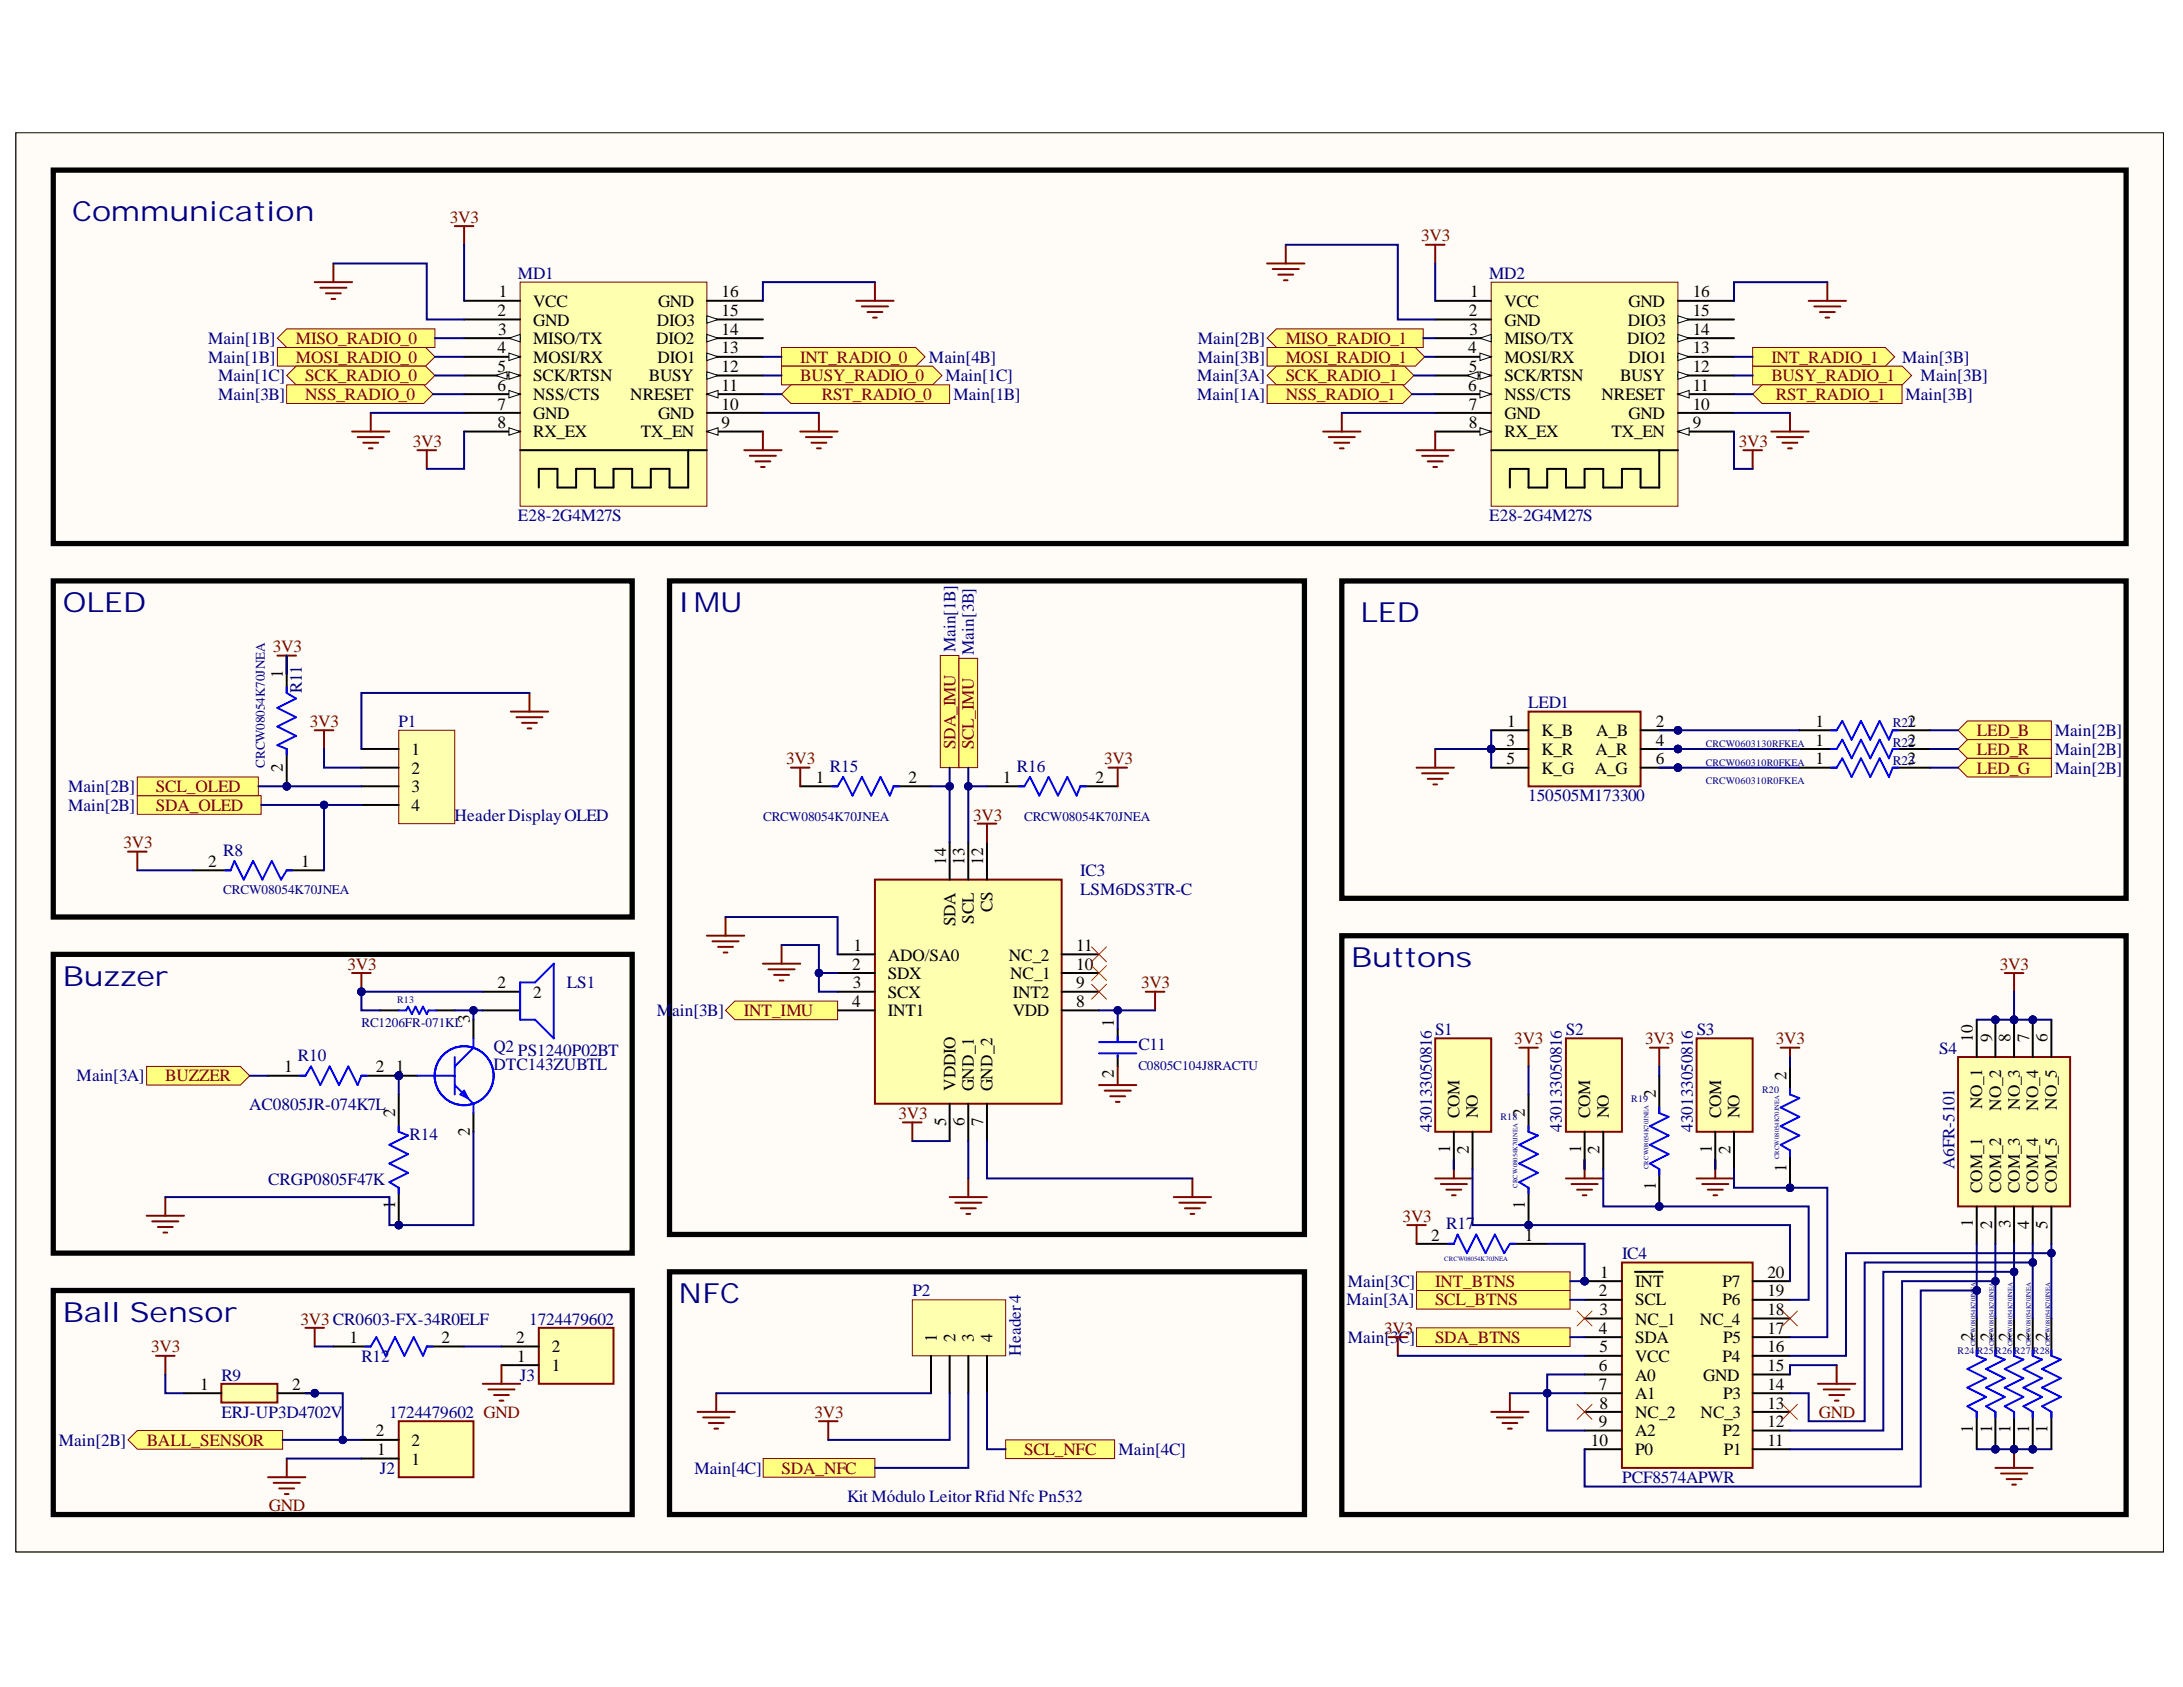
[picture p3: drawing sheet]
<svg xmlns="http://www.w3.org/2000/svg" width="279mm" height="216mm" viewBox="0 0 279 216" stroke-linecap="round" stroke-linejoin="round" font-family="sans-serif">
<defs><g id="words">
<g font-size="3.6" fill="#000080">
<text x="9.2" y="28.2">Communication</text>
<text x="8" y="78.4">OLED</text>
<text x="86.8" y="78.4">IMU</text>
<text x="174.1" y="79.6">LED</text>
<text x="172.9" y="123.8">Buttons</text>
<text x="8" y="126.2">Buzzer</text>
<text x="86.8" y="166.8">NFC</text>
<text x="8" y="169.2">Ball Sensor</text>
</g>
<g font-size="2.2" fill="#800000">
<text x="57.6" y="28.5">3V3</text>
<text x="181.9" y="30.9">3V3</text>
<text x="37.9" y="44.1">MISO_RADIO_0</text>
<text x="37.9" y="46.4">MOSI_RADIO_0</text>
<text x="102.4" y="46.4">INT_RADIO_0</text>
<text x="164.6" y="44.1">MISO_RADIO_1</text>
<text x="164.6" y="46.4">MOSI_RADIO_1</text>
<text x="226.7" y="46.4">INT_RADIO_1</text>
<text x="39.1" y="48.8">SCK_RADIO_0</text>
<text x="39.1" y="51.2">NSS_RADIO_0</text>
<text x="102.4" y="48.8">BUSY_RADIO_0</text>
<text x="105.2" y="51.2">RST_RADIO_0</text>
<text x="164.6" y="48.8">SCK_RADIO_1</text>
<text x="164.6" y="51.2">NSS_RADIO_1</text>
<text x="226.7" y="48.8">BUSY_RADIO_1</text>
<text x="227.3" y="51.2">RST_RADIO_1</text>
<text x="52.9" y="57.2">3V3</text>
<text x="222.6" y="57.2">3V3</text>
<text x="34.9" y="83.5">3V3</text>
<text x="39.7" y="93">3V3</text>
<text x="122.3" y="95.9" transform="rotate(-90 122.3 95.9)">SDA_IMU</text>
<text x="124.6" y="95.9" transform="rotate(-90 124.6 95.9)">SCL_IMU</text>
<text x="253" y="94.2">LED_B</text>
<text x="20" y="101.4">SCL_OLED</text>
<text x="100.6" y="97.8">3V3</text>
<text x="141.3" y="97.8">3V3</text>
<text x="253" y="96.6">LED_R</text>
<text x="253" y="99">LED_G</text>
<text x="20" y="103.7">SDA_OLED</text>
<text x="124.6" y="105">3V3</text>
<text x="15.8" y="108.6">3V3</text>
<text x="44.5" y="124.1">3V3</text>
<text x="256" y="124.1">3V3</text>
<text x="95.2" y="130">INT_IMU</text>
<text x="146" y="126.5">3V3</text>
<text x="193.8" y="133.7">3V3</text>
<text x="210.6" y="133.7">3V3</text>
<text x="227.3" y="133.7">3V3</text>
<text x="21.1" y="138.4">BUZZER</text>
<text x="115" y="143.2">3V3</text>
<text x="179.5" y="156.3">3V3</text>
<text x="183.7" y="167.1">SCL_BTNS</text>
<text x="183.7" y="164.7">INT_BTNS</text>
<text x="19.4" y="173.1">3V3</text>
<text x="38.5" y="169.5">3V3 CR0603-FX-34R0ELF</text>
<text x="177.2" y="170.7">3V3</text>
<text x="183.7" y="171.9">SDA_BTNS</text>
<text x="18.8" y="185">BALL_SENSOR</text>
<text x="104.3" y="181.4">3V3</text>
<text x="232.8" y="181.4">GND</text>
<text x="100" y="188.6">SDA_NFC</text>
<text x="131.1" y="186.3">SCL_NFC</text>
<text x="34.4" y="193.4">GND</text>
</g>
<g font-size="2.2" fill="#000080">
<text x="66.3" y="35.7">MD1</text>
<text x="190.6" y="35.7">MD2</text>
<text x="26.6" y="44.1">Main[1B]</text>
<text x="26.6" y="46.4">Main[1B]</text>
<text x="118.9" y="46.4">Main[4B]</text>
<text x="153.3" y="44.1">Main[2B]</text>
<text x="153.3" y="46.4">Main[3B]</text>
<text x="243.5" y="46.4">Main[3B]</text>
<text x="27.9" y="48.8">Main[1C]</text>
<text x="27.9" y="51.2">Main[3B]</text>
<text x="121" y="48.8">Main[1C]</text>
<text x="122" y="51.2">Main[1B]</text>
<text x="153.2" y="48.8">Main[3A]</text>
<text x="153.2" y="51.2">Main[1A]</text>
<text x="243.9" y="51.2">Main[3B]</text>
<text x="245.8" y="48.8">Main[3B]</text>
<text x="66.3" y="66.7">E28-2G4M27S</text>
<text x="190.6" y="66.7">E28-2G4M27S</text>
<text x="122.3" y="83.5" transform="rotate(-90 122.3 83.5)">Main[1B]</text>
<text x="124.6" y="83.8" transform="rotate(-90 124.6 83.8)">Main[3B]</text>
<text x="38.6" y="88.7" transform="rotate(-90 38.6 88.7)">R11</text>
<text x="51" y="93">P1</text>
<text x="195.6" y="90.6">LED1</text>
<text x="263" y="94.2">Main[2B]</text>
<text x="8.7" y="101.4">Main[2B]</text>
<text x="106.2" y="98.8">R15</text>
<text x="130.1" y="98.8">R16</text>
<text x="263" y="96.6">Main[2B]</text>
<text x="263" y="99">Main[2B]</text>
<text x="8.7" y="103.7">Main[2B]</text>
<text x="58.2" y="105">HeaderDisplayOLED</text>
<text x="195.6" y="102.6">150505M173300</text>
<text x="28.6" y="109.5">R8</text>
<text x="138.3" y="112.1">IC3</text>
<text x="138.3" y="114.6">LSM6DS3TR-C</text>
<text x="72.6" y="126.5">LS1</text>
<text x="84.1" y="130">Main[3B]</text>
<text x="38.1" y="135.8">R10</text>
<text x="63.2" y="134.6">Q2 PS1240P02BT</text>
<text x="63.2" y="137">DTC143ZUBTL</text>
<text x="145.7" y="134.3">C11</text>
<text x="183.7" y="132.5">S1</text>
<text x="200.4" y="132.5">S2</text>
<text x="217.2" y="132.5">S3</text>
<text x="248.2" y="134.9">S4</text>
<text x="9.8" y="138.4">Main[3A]</text>
<text x="31.9" y="142">AC0805JR-074K7L</text>
<text x="52.4" y="145.8">R14</text>
<text x="183.2" y="144.8" transform="rotate(-90 183.2 144.8)">430133050816</text>
<text x="199.9" y="144.8" transform="rotate(-90 199.9 144.8)">430133050816</text>
<text x="216.6" y="144.8" transform="rotate(-90 216.6 144.8)">430133050816</text>
<text x="250.1" y="149.7" transform="rotate(-90 250.1 149.7)">A6FR-5101</text>
<text x="34.3" y="151.6">CRGP0805F47K</text>
<text x="185.1" y="157.3">R17</text>
<text x="207.6" y="161.2">IC4</text>
<text x="116.8" y="165.9">P2</text>
<text x="172.3" y="167.1">Main[3A]</text>
<text x="172.5" y="164.7">Main[3C]</text>
<text x="67.7" y="169.5">1724479602</text>
<text x="130.6" y="173.5" transform="rotate(-90 130.6 173.5)">Header4</text>
<text x="172.5" y="171.9">Main[3C]</text>
<text x="28.3" y="176.7">R9</text>
<text x="46.3" y="174.3">R12</text>
<text x="66.6" y="176.7">J3</text>
<text x="7.5" y="185">Main[2B]</text>
<text x="28.3" y="181.4">ERJ-UP3D4702V</text>
<text x="49.8" y="181.4">1724479602 GND</text>
<text x="48.6" y="188.6">J2</text>
<text x="88.9" y="188.6">Main[4C]</text>
<text x="143.2" y="186.3">Main[4C]</text>
<text x="207.6" y="189.8">PCF8574APWR</text>
<text x="108.4" y="192.2">Kit Módulo Leitor Rfid Nfc Pn532</text>
</g>
<g font-size="2.2">
<text x="63.7" y="40.4">2</text>
<text x="63.8" y="38">1</text>
<text x="68.2" y="39.2">VCC</text>
<text x="68.2" y="41.7">GND</text>
<text x="84.1" y="41.7">DIO3</text>
<text x="84.2" y="39.2">GND</text>
<text x="92.3" y="40.4">15</text>
<text x="92.3" y="38">16</text>
<text x="188" y="40.4">2</text>
<text x="188.2" y="38">1</text>
<text x="192.5" y="39.2">VCC</text>
<text x="192.5" y="41.7">GND</text>
<text x="208.4" y="41.7">DIO3</text>
<text x="208.4" y="39.2">GND</text>
<text x="216.6" y="40.4">15</text>
<text x="216.6" y="38">16</text>
<text x="63.7" y="45.2">4</text>
<text x="63.7" y="47.6">5</text>
<text x="63.8" y="42.9">3</text>
<text x="68.2" y="44.1">MISO/TX</text>
<text x="68.2" y="46.4">MOSI/RX</text>
<text x="84" y="44.1">DIO2</text>
<text x="84.1" y="46.4">DIO1</text>
<text x="92.3" y="47.6">12</text>
<text x="92.3" y="45.2">13</text>
<text x="92.3" y="42.9">14</text>
<text x="187.9" y="45.2">4</text>
<text x="188" y="47.6">5</text>
<text x="188.1" y="42.9">3</text>
<text x="192.5" y="44.1">MISO/TX</text>
<text x="192.5" y="46.4">MOSI/RX</text>
<text x="208.3" y="44.1">DIO2</text>
<text x="208.4" y="46.4">DIO1</text>
<text x="216.6" y="47.6">12</text>
<text x="216.6" y="45.2">13</text>
<text x="216.6" y="42.9">14</text>
<text x="63.7" y="50.1">6</text>
<text x="63.7" y="52.4">7</text>
<text x="68.2" y="48.8">SCK/RTSN</text>
<text x="68.2" y="51.2">NSS/CTS</text>
<text x="68.2" y="53.6">GND</text>
<text x="80.7" y="51.2">NRESET</text>
<text x="83" y="48.8">BUSY</text>
<text x="84.2" y="53.6">GND</text>
<text x="92.3" y="52.4">10</text>
<text x="92.3" y="50.1">11</text>
<text x="187.9" y="50.1">6</text>
<text x="188" y="52.4">7</text>
<text x="192.5" y="48.8">SCK/RTSN</text>
<text x="192.5" y="51.2">NSS/CTS</text>
<text x="192.5" y="53.6">GND</text>
<text x="205" y="51.2">NRESET</text>
<text x="207.3" y="48.8">BUSY</text>
<text x="208.4" y="53.6">GND</text>
<text x="216.6" y="52.4">10</text>
<text x="216.6" y="50.1">11</text>
<text x="63.7" y="54.8">8</text>
<text x="68.2" y="56">RX_EX</text>
<text x="82" y="56">TX_EN</text>
<text x="92.3" y="54.8">9</text>
<text x="188" y="54.8">8</text>
<text x="192.5" y="56">RX_EX</text>
<text x="206.2" y="56">TX_EN</text>
<text x="216.6" y="54.8">9</text>
<text x="36.2" y="86.7" transform="rotate(-90 36.2 86.7)">1</text>
<text x="192.8" y="95.5">3</text>
<text x="192.9" y="93">1</text>
<text x="197.3" y="94.2">K_B</text>
<text x="204.3" y="94.2">A_B</text>
<text x="211.9" y="93">2</text>
<text x="211.9" y="95.5">4</text>
<text x="232.4" y="95.5">1</text>
<text x="232.4" y="93">1</text>
<text x="244.1" y="93">2</text>
<text x="36.2" y="98.8" transform="rotate(-90 36.2 98.8)">2</text>
<text x="52.7" y="96.6">1</text>
<text x="52.7" y="99">2</text>
<text x="52.7" y="101.4">3</text>
<text x="104.4" y="100.2">1</text>
<text x="116.3" y="100.2">2</text>
<text x="128.4" y="100.2">1</text>
<text x="140.2" y="100.2">2</text>
<text x="192.8" y="97.8">5</text>
<text x="197.3" y="96.6">K_R</text>
<text x="197.3" y="99">K_G</text>
<text x="204.1" y="99">A_G</text>
<text x="204.2" y="96.6">A_R</text>
<text x="211.9" y="97.8">6</text>
<text x="232.4" y="97.8">1</text>
<text x="244.1" y="97.8">2</text>
<text x="52.7" y="103.7">4</text>
<text x="26.6" y="110.9">2</text>
<text x="38.6" y="110.9">1</text>
<text x="121.1" y="110.7" transform="rotate(-90 121.1 110.7)">14</text>
<text x="123.5" y="110.7" transform="rotate(-90 123.5 110.7)">13</text>
<text x="125.8" y="110.7" transform="rotate(-90 125.8 110.7)">12</text>
<text x="122.3" y="118.5" transform="rotate(-90 122.3 118.5)">SDA</text>
<text x="124.6" y="118.2" transform="rotate(-90 124.6 118.2)">SCL</text>
<text x="127" y="116.8" transform="rotate(-90 127 116.8)">CS</text>
<text x="109.1" y="124.1">2</text>
<text x="109.3" y="121.7">1</text>
<text x="113.7" y="122.9">ADO/SA0</text>
<text x="113.7" y="125.3">SDX</text>
<text x="129.1" y="122.9">NC_2</text>
<text x="129.3" y="125.3">NC_1</text>
<text x="137.8" y="124.1">10</text>
<text x="137.8" y="121.7">11</text>
<text x="60.1" y="131" transform="rotate(-90 60.1 131)">3</text>
<text x="63.7" y="126.5">2</text>
<text x="68.2" y="127.7">2</text>
<text x="109.1" y="128.9">4</text>
<text x="109.2" y="126.5">3</text>
<text x="113.7" y="127.7">SCX</text>
<text x="113.7" y="130">INT1</text>
<text x="129.6" y="130">VDD</text>
<text x="129.6" y="127.7">INT2</text>
<text x="137.8" y="128.9">8</text>
<text x="137.8" y="126.5">9</text>
<text x="142.6" y="131.5" transform="rotate(-90 142.6 131.5)">1</text>
<text x="36.4" y="137.2">1</text>
<text x="48.1" y="137.2">2</text>
<text x="50.7" y="137.2">1</text>
<text x="142.6" y="137.9" transform="rotate(-90 142.6 137.9)">2</text>
<text x="252.5" y="133.3" transform="rotate(-90 252.5 133.3)">10</text>
<text x="255" y="133.3" transform="rotate(-90 255 133.3)">9</text>
<text x="257.3" y="133.3" transform="rotate(-90 257.3 133.3)">8</text>
<text x="259.7" y="133.3" transform="rotate(-90 259.7 133.3)">7</text>
<text x="262.1" y="133.3" transform="rotate(-90 262.1 133.3)">6</text>
<text x="50.6" y="142.9" transform="rotate(-90 50.6 142.9)">2</text>
<text x="122.3" y="139.6" transform="rotate(-90 122.3 139.6)">VDDIO</text>
<text x="124.6" y="139.6" transform="rotate(-90 124.6 139.6)">GND_1</text>
<text x="127" y="139.6" transform="rotate(-90 127 139.6)">GND_2</text>
<text x="186.8" y="143.1" transform="rotate(-90 186.8 143.1)">COM</text>
<text x="189.2" y="143.1" transform="rotate(-90 189.2 143.1)">NO</text>
<text x="195.2" y="142.9" transform="rotate(-90 195.2 142.9)">2</text>
<text x="203.5" y="143.1" transform="rotate(-90 203.5 143.1)">COM</text>
<text x="205.9" y="143.1" transform="rotate(-90 205.9 143.1)">NO</text>
<text x="211.9" y="140.5" transform="rotate(-90 211.9 140.5)">2</text>
<text x="220.3" y="143.1" transform="rotate(-90 220.3 143.1)">COM</text>
<text x="222.7" y="143.1" transform="rotate(-90 222.7 143.1)">NO</text>
<text x="228.7" y="138.2" transform="rotate(-90 228.7 138.2)">2</text>
<text x="253.7" y="142" transform="rotate(-90 253.7 142)">NO_1</text>
<text x="256.1" y="142.1" transform="rotate(-90 256.1 142.1)">NO_2</text>
<text x="258.5" y="142" transform="rotate(-90 258.5 142)">NO_3</text>
<text x="260.9" y="142.1" transform="rotate(-90 260.9 142.1)">NO_4</text>
<text x="263.2" y="142" transform="rotate(-90 263.2 142)">NO_5</text>
<text x="60.1" y="145.3" transform="rotate(-90 60.1 145.3)">2</text>
<text x="121.1" y="144.1" transform="rotate(-90 121.1 144.1)">5</text>
<text x="123.5" y="144.2" transform="rotate(-90 123.5 144.2)">6</text>
<text x="125.8" y="144.2" transform="rotate(-90 125.8 144.2)">7</text>
<text x="185.6" y="147.5" transform="rotate(-90 185.6 147.5)">1</text>
<text x="188" y="147.7" transform="rotate(-90 188 147.7)">2</text>
<text x="202.4" y="147.5" transform="rotate(-90 202.4 147.5)">1</text>
<text x="204.7" y="147.7" transform="rotate(-90 204.7 147.7)">2</text>
<text x="219.1" y="147.5" transform="rotate(-90 219.1 147.5)">1</text>
<text x="221.5" y="147.7" transform="rotate(-90 221.5 147.7)">2</text>
<text x="228.7" y="150" transform="rotate(-90 228.7 150)">1</text>
<text x="50.6" y="154.7" transform="rotate(-90 50.6 154.7)">1</text>
<text x="195.2" y="154.7" transform="rotate(-90 195.2 154.7)">1</text>
<text x="211.9" y="152.4" transform="rotate(-90 211.9 152.4)">1</text>
<text x="253.7" y="152.7" transform="rotate(-90 253.7 152.7)">COM_1</text>
<text x="256.1" y="152.7" transform="rotate(-90 256.1 152.7)">COM_2</text>
<text x="258.5" y="152.7" transform="rotate(-90 258.5 152.7)">COM_3</text>
<text x="260.9" y="152.7" transform="rotate(-90 260.9 152.7)">COM_4</text>
<text x="263.2" y="152.7" transform="rotate(-90 263.2 152.7)">COM_5</text>
<text x="183.2" y="158.8">2</text>
<text x="195.2" y="158.8">1</text>
<text x="252.5" y="157.1" transform="rotate(-90 252.5 157.1)">1</text>
<text x="255" y="157.3" transform="rotate(-90 255 157.3)">2</text>
<text x="257.3" y="157.2" transform="rotate(-90 257.3 157.2)">3</text>
<text x="259.7" y="157.3" transform="rotate(-90 259.7 157.3)">4</text>
<text x="262.1" y="157.3" transform="rotate(-90 262.1 157.3)">5</text>
<text x="204.6" y="165.9">2</text>
<text x="204.8" y="163.5">1</text>
<text x="209.3" y="164.7">INT</text>
<text x="209.3" y="167.1">SCL</text>
<text x="220.5" y="164.7">P7</text>
<text x="220.5" y="167.1">P6</text>
<text x="226.2" y="163.5">20</text>
<text x="226.2" y="165.9">19</text>
<text x="44.7" y="171.9">1</text>
<text x="56.5" y="171.9">2</text>
<text x="66" y="171.9">2</text>
<text x="70.6" y="173.1">2</text>
<text x="119.9" y="171.8" transform="rotate(-90 119.9 171.8)">1</text>
<text x="122.3" y="171.8" transform="rotate(-90 122.3 171.8)">2</text>
<text x="124.6" y="171.8" transform="rotate(-90 124.6 171.8)">3</text>
<text x="127" y="171.8" transform="rotate(-90 127 171.8)">4</text>
<text x="204.6" y="170.7">4</text>
<text x="204.7" y="168.3">3</text>
<text x="204.7" y="173.1">5</text>
<text x="209.3" y="169.5">NC_1</text>
<text x="209.3" y="171.9">SDA</text>
<text x="217.6" y="169.5">NC_4</text>
<text x="220.5" y="171.9">P5</text>
<text x="226.2" y="168.3">18</text>
<text x="226.2" y="170.7">17</text>
<text x="226.2" y="173.1">16</text>
<text x="252.5" y="171.6" transform="rotate(-90 252.5 171.6)">2</text>
<text x="255" y="171.6" transform="rotate(-90 255 171.6)">2</text>
<text x="257.3" y="171.6" transform="rotate(-90 257.3 171.6)">2</text>
<text x="259.7" y="171.6" transform="rotate(-90 259.7 171.6)">2</text>
<text x="262.1" y="171.6" transform="rotate(-90 262.1 171.6)">2</text>
<text x="25.6" y="177.9">1</text>
<text x="37.4" y="177.9">2</text>
<text x="66.2" y="174.3">1</text>
<text x="70.6" y="175.4">1</text>
<text x="204.6" y="175.4">6</text>
<text x="204.6" y="177.9">7</text>
<text x="209.3" y="174.3">VCC</text>
<text x="209.3" y="176.7">A0</text>
<text x="209.3" y="179.1">A1</text>
<text x="218" y="176.7">GND</text>
<text x="220.5" y="174.3">P4</text>
<text x="220.5" y="179.1">P3</text>
<text x="226.2" y="175.4">15</text>
<text x="226.2" y="177.9">14</text>
<text x="48.1" y="183.8">2</text>
<text x="52.7" y="185">2</text>
<text x="203.6" y="185">10</text>
<text x="204.6" y="182.6">9</text>
<text x="204.7" y="180.3">8</text>
<text x="209.3" y="181.4">NC_2</text>
<text x="209.3" y="183.8">A2</text>
<text x="217.7" y="181.4">NC_3</text>
<text x="220.5" y="183.8">P2</text>
<text x="226.2" y="180.3">13</text>
<text x="226.2" y="182.6">12</text>
<text x="226.2" y="185">11</text>
<text x="252.5" y="183.4" transform="rotate(-90 252.5 183.4)">1</text>
<text x="255" y="183.4" transform="rotate(-90 255 183.4)">1</text>
<text x="257.3" y="183.4" transform="rotate(-90 257.3 183.4)">1</text>
<text x="259.7" y="183.4" transform="rotate(-90 259.7 183.4)">1</text>
<text x="262.1" y="183.4" transform="rotate(-90 262.1 183.4)">1</text>
<text x="48.3" y="186.3">1</text>
<text x="52.7" y="187.4">1</text>
<text x="209.3" y="186.3">P0</text>
<text x="220.6" y="186.3">P1</text>
</g>
<g font-size="1.7" fill="#000080">
<text x="242.3" y="95.5">R22</text>
<text x="242.3" y="93.1">R21</text>
<text x="33.9" y="98.2" transform="rotate(-90 33.9 98.2)">CRCW08054K70JNEA</text>
<text x="242.3" y="97.9">R23</text>
<text x="97.7" y="105.1">CRCW08054K70JNEA</text>
<text x="131.1" y="105.1">CRCW08054K70JNEA</text>
<text x="28.6" y="114.4">CRCW08054K70JNEA</text>
<text x="46.3" y="131.4">RC1206FR-071KL</text>
<text x="145.7" y="136.9">C0805C104J8RACTU</text>
</g>
<g font-size="1.3" fill="#000080">
<text x="218.3" y="95.6">CRCW0603130RFKEA</text>
<text x="218.3" y="98">CRCW060310R0FKEA</text>
<text x="218.3" y="100.4">CRCW060310R0FKEA</text>
<text x="50.8" y="128.3">R13</text>
<text x="192" y="143.4">R18</text>
<text x="208.8" y="141">R19</text>
<text x="225.5" y="139.8">R20</text>
<text x="250.6" y="173.2">R24</text>
<text x="253" y="173.2">R25R26R27</text>
<text x="260.2" y="173.2">R28</text>
</g>
<g font-size=".8" fill="#000080">
<text x="211" y="149.7" transform="rotate(-90 211 149.7)">CRCW08054K70JNEA</text>
<text x="227.7" y="148.4" transform="rotate(-90 227.7 148.4)">CRCW08054K70JNEA</text>
<text x="194.2" y="152" transform="rotate(-90 194.2 152)">CRCW08054K70JNEA</text>
<text x="184.9" y="161.4">CRCW08054K70JNEA</text>
<text x="252.8" y="172.3" transform="rotate(-90 252.8 172.3)">CRCW08054K70JNEA</text>
<text x="255.2" y="172.3" transform="rotate(-90 255.2 172.3)">CRCW08054K70JNEA</text>
<text x="257.6" y="172.3" transform="rotate(-90 257.6 172.3)">CRCW08054K70JNEA</text>
<text x="259.9" y="172.3" transform="rotate(-90 259.9 172.3)">CRCW08054K70JNEA</text>
<text x="262.4" y="172.3" transform="rotate(-90 262.4 172.3)">CRCW08054K70JNEA</text>
</g>
</g></defs>
<path d="M2 17h274.9v181.6h-274.9z" fill-rule="evenodd" fill="#fffcf8"/>
<path d="M2 17h274.9v181.6h-274.9z" fill="none" stroke="#000" stroke-width=".13"/>
<path d="M2 17h274.9v181.6h-274.9z" fill-rule="evenodd" fill="#fffcf8"/>
<path d="M2 17h274.9v181.6h-274.9z" fill="none" stroke="#000" stroke-width=".13"/>
<path d="M6.8 21.8h265.3v47.8h-265.3z" fill="none" stroke="#000" stroke-width=".68"/>
<path d="M66.6 36.1h23.9v28.7h-23.9z" fill-rule="evenodd" fill="#ffffb0"/>
<path d="M66.6 36.1h23.9v28.7h-23.9z" fill="none" stroke="#800000" stroke-width=".13"/>
<path d="M59.4 38.5h7.2M59.4 40.9h7.2M59.4 43.3h7.2" fill="none" stroke="#000" stroke-width=".25"/>
<path d="M65.1 43.3l1.5-.5v1z" fill="#f8fcff"/>
<path d="M65.1 43.3l1.5-.5v1z" fill="none" stroke="#000" stroke-width=".13"/>
<path d="M59.4 45.7h7.2" fill="none" stroke="#000" stroke-width=".25"/>
<path d="M65.1 45.2l1.5 .5-1.5 .4z" fill="#f8fcff"/>
<path d="M65.1 45.2l1.5 .5-1.5 .4z" fill="none" stroke="#000" stroke-width=".13"/>
<path d="M59.4 48.1h7.2" fill="none" stroke="#000" stroke-width=".25"/>
<path d="M65.1 47.6l1.5 .5-1.5 .4z" fill="#f8fcff"/>
<path d="M65.1 47.6l1.5 .5-1.5 .4z" fill="none" stroke="#000" stroke-width=".13"/>
<path d="M63.5 48.1l1.4-.5v.9z" fill="#f8fcff"/>
<path d="M63.5 48.1l1.4-.5v.9z" fill="none" stroke="#000" stroke-width=".13"/>
<path d="M59.4 50.4h7.2" fill="none" stroke="#000" stroke-width=".25"/>
<path d="M65.1 50l1.5 .4-1.5 .5z" fill="#f8fcff"/>
<path d="M65.1 50l1.5 .4-1.5 .5z" fill="none" stroke="#000" stroke-width=".13"/>
<path d="M59.4 52.8h7.2M59.4 55.2h7.2" fill="none" stroke="#000" stroke-width=".25"/>
<path d="M65.1 54.7l1.5 .5-1.5 .5z" fill="#f8fcff"/>
<path d="M65.1 54.7l1.5 .5-1.5 .5z" fill="none" stroke="#000" stroke-width=".13"/>
<path d="M90.5 55.2h7.1" fill="none" stroke="#000" stroke-width=".25"/>
<path d="M90.5 55.2l1.4-.5v1z" fill="#f8fcff"/>
<path d="M90.5 55.2l1.4-.5v1z" fill="none" stroke="#000" stroke-width=".13"/>
<path d="M90.5 52.8h7.1M90.5 50.4h7.1" fill="none" stroke="#000" stroke-width=".25"/>
<path d="M90.5 50.4l1.4-.4v.9z" fill="#f8fcff"/>
<path d="M90.5 50.4l1.4-.4v.9z" fill="none" stroke="#000" stroke-width=".13"/>
<path d="M90.5 48.1h7.1" fill="none" stroke="#000" stroke-width=".25"/>
<path d="M90.5 47.6l1.4 .5-1.4 .4z" fill="#f8fcff"/>
<path d="M90.5 47.6l1.4 .5-1.4 .4z" fill="none" stroke="#000" stroke-width=".13"/>
<path d="M90.5 45.7h7.1" fill="none" stroke="#000" stroke-width=".25"/>
<path d="M90.5 45.2l1.4 .5-1.4 .4z" fill="#f8fcff"/>
<path d="M90.5 45.2l1.4 .5-1.4 .4z" fill="none" stroke="#000" stroke-width=".13"/>
<path d="M90.5 43.3h7.1" fill="none" stroke="#000" stroke-width=".25"/>
<path d="M90.5 42.8l1.4 .5-1.4 .5z" fill="#f8fcff"/>
<path d="M90.5 42.8l1.4 .5-1.4 .5z" fill="none" stroke="#000" stroke-width=".13"/>
<path d="M90.5 40.9h7.1" fill="none" stroke="#000" stroke-width=".25"/>
<path d="M90.5 40.4l1.4 .5-1.4 .5z" fill="#f8fcff"/>
<path d="M90.5 40.4l1.4 .5-1.4 .5z" fill="none" stroke="#000" stroke-width=".13"/>
<path d="M90.5 38.5h7.1M66.6 57.6h23.9M88.1 57.6v4.8h-2.4v-2.4h-2.4v2.4h-2.4v-2.4h-2.4v2.4h-2.4v-2.4h-2.4v2.4h-2.4v-2.4h-2.3v2.4" fill="none" stroke="#000" stroke-width=".25"/>
<g fill="none" stroke="#800000" stroke-width=".25">
<path d="M40.3 36.1h4.8M41 36.8h3.3M41.7 37.5h1.9M42.4 38.3h.5M42.7 33.7v2.4M58.2 28.9h2.4M59.4 28.9v2.4M109.6 38.5h4.8M110.3 39.2h3.4M111 39.9h1.9M112 36.1v2.4M45.1 55.2h4.7"/>
<path d="M45.8 55.9h3.3M46.5 56.7h1.9M47.2 57.4h.5M47.4 52.8v2.4M102.4 55.2h4.8M103.1 55.9h3.4M103.9 56.7h1.9M104.6 57.4h.5M104.8 52.8v2.4M111.7 40.6h.5"/>
</g>
<path d="M6.8 74.3h74.1v43.1h-74.1z" fill="none" stroke="#000" stroke-width=".68"/>
<path d="M51 93.5h7.2v11.9h-7.2z" fill-rule="evenodd" fill="#ffffb0"/>
<path d="M51 93.5h7.2v11.9h-7.2z" fill="none" stroke="#800000" stroke-width=".13"/>
<path d="M46.3 95.9h4.7M46.3 98.2h4.7M46.3 100.6h4.7M46.3 103h4.7" fill="none" stroke="#000" stroke-width=".25"/>
<path d="M40.3 93.5h2.4M41.5 93.5v2.4M65.4 91.1h4.8M66.1 91.8h3.3M66.8 92.5h1.9M67.5 93.2h.5M67.8 88.7v2.4" fill="none" stroke="#800000" stroke-width=".25"/>
<path d="M85.7 74.3h81.3v83.7h-81.3z" fill="none" stroke="#000" stroke-width=".68"/>
<path d="M112 112.6h23.9v28.7h-23.9z" fill-rule="evenodd" fill="#ffffb0"/>
<g fill="none" stroke="#800000" stroke-width=".25">
<path d="M112 112.6h23.9v28.7h-23.9zM140.7 138.9h4.7M141.4 139.6h3.3M143.1 136.5v2.4M146.6 126.9h2.4M147.8 126.9v2.4M121.5 153.2h4.8M122.3 153.9h3.3M123 154.6h1.9M123.7 155.4h.5M123.9 150.8v2.4M142.1 140.3h1.9"/>
<path d="M142.8 141h.5M150.2 153.2h4.8M150.9 153.9h3.4M151.7 154.6h1.9M152.4 155.4h.5M152.6 150.8v2.4"/>
</g>
<g fill="none" stroke="#000" stroke-width=".25">
<path d="M121.5 107.8v4.8M123.9 107.8v4.8M126.3 107.8v4.8M107.2 122.1h4.8M107.2 124.5h4.8M107.2 126.9h4.8M107.2 129.3h4.8M135.9 122.1h4.8M135.9 124.5h4.8M135.9 126.9h4.8M135.9 129.3h4.8M143.1 131.7v1.7"/>
<path d="M143.1 135v1.5M121.5 141.3v4.7M123.9 141.3v4.7M126.3 141.3v4.7"/>
</g>
<path d="M140.7 133.4h4.7M140.7 134.8h4.7M143.1 132.7v.7M143.1 135v.3" fill="none" stroke="#00f" stroke-width=".25"/>
<circle cx="214.8" cy="93.5" r=".48" fill="#000080"/>
<circle cx="214.8" cy="93.5" r=".48" fill="none" stroke="#000080" stroke-width=".13"/>
<circle cx="190.9" cy="95.9" r=".48" fill="#000080"/>
<circle cx="190.9" cy="95.9" r=".48" fill="none" stroke="#000080" stroke-width=".13"/>
<circle cx="214.8" cy="95.9" r=".48" fill="#000080"/>
<circle cx="214.8" cy="95.9" r=".48" fill="none" stroke="#000080" stroke-width=".13"/>
<circle cx="214.8" cy="98.2" r=".48" fill="#000080"/>
<circle cx="214.8" cy="98.2" r=".48" fill="none" stroke="#000080" stroke-width=".13"/>
<path d="M195.6 91.1h14.4v9.5h-14.4z" fill-rule="evenodd" fill="#ffffb0"/>
<path d="M195.6 91.1h14.4v9.5h-14.4z" fill="none" stroke="#800000" stroke-width=".25"/>
<path d="M190.9 93.5h4.7M210 93.5h4.8" fill="none" stroke="#000" stroke-width=".25"/>
<circle cx="214.8" cy="93.5" r=".48" fill="#000080"/>
<circle cx="214.8" cy="93.5" r=".48" fill="none" stroke="#000080" stroke-width=".13"/>
<path d="M190.9 95.9h4.7" fill="none" stroke="#000" stroke-width=".25"/>
<circle cx="190.9" cy="95.9" r=".48" fill="#000080"/>
<circle cx="190.9" cy="95.9" r=".48" fill="none" stroke="#000080" stroke-width=".13"/>
<path d="M210 95.9h4.8" fill="none" stroke="#000" stroke-width=".25"/>
<circle cx="214.8" cy="95.9" r=".48" fill="#000080"/>
<circle cx="214.8" cy="95.9" r=".48" fill="none" stroke="#000080" stroke-width=".13"/>
<path d="M190.9 98.2h4.7M210 98.2h4.8" fill="none" stroke="#000" stroke-width=".25"/>
<circle cx="214.8" cy="98.2" r=".48" fill="#000080"/>
<circle cx="214.8" cy="98.2" r=".48" fill="none" stroke="#000080" stroke-width=".13"/>
<path d="M171.7 74.4h100.4v40.6h-100.4z" fill="none" stroke="#000" stroke-width=".68"/>
<path d="M190.9 36.1h23.9v28.7h-23.9z" fill-rule="evenodd" fill="#ffffb0"/>
<path d="M190.9 36.1h23.9v28.7h-23.9z" fill="none" stroke="#800000" stroke-width=".13"/>
<path d="M183.7 38.5h7.2M183.7 40.9h7.2M183.7 43.3h7.2" fill="none" stroke="#000" stroke-width=".25"/>
<path d="M189.4 43.3l1.5-.5v1z" fill="#f8fcff"/>
<path d="M189.4 43.3l1.5-.5v1z" fill="none" stroke="#000" stroke-width=".13"/>
<path d="M183.7 45.7h7.2" fill="none" stroke="#000" stroke-width=".25"/>
<path d="M189.4 45.2l1.5 .5-1.5 .4z" fill="#f8fcff"/>
<path d="M189.4 45.2l1.5 .5-1.5 .4z" fill="none" stroke="#000" stroke-width=".13"/>
<path d="M183.7 48.1h7.2" fill="none" stroke="#000" stroke-width=".25"/>
<path d="M189.4 47.6l1.5 .5-1.5 .4z" fill="#f8fcff"/>
<path d="M189.4 47.6l1.5 .5-1.5 .4z" fill="none" stroke="#000" stroke-width=".13"/>
<path d="M187.7 48.1l1.5-.5v.9z" fill="#f8fcff"/>
<path d="M187.7 48.1l1.5-.5v.9z" fill="none" stroke="#000" stroke-width=".13"/>
<path d="M183.7 50.4h7.2" fill="none" stroke="#000" stroke-width=".25"/>
<path d="M189.4 50l1.5 .4-1.5 .5z" fill="#f8fcff"/>
<path d="M189.4 50l1.5 .4-1.5 .5z" fill="none" stroke="#000" stroke-width=".13"/>
<path d="M183.7 52.8h7.2M183.7 55.2h7.2" fill="none" stroke="#000" stroke-width=".25"/>
<path d="M189.4 54.7l1.5 .5-1.5 .5z" fill="#f8fcff"/>
<path d="M189.4 54.7l1.5 .5-1.5 .5z" fill="none" stroke="#000" stroke-width=".13"/>
<path d="M214.8 55.2h7.1" fill="none" stroke="#000" stroke-width=".25"/>
<path d="M214.8 55.2l1.4-.5v1z" fill="#f8fcff"/>
<path d="M214.8 55.2l1.4-.5v1z" fill="none" stroke="#000" stroke-width=".13"/>
<path d="M214.8 52.8h7.1M214.8 50.4h7.1" fill="none" stroke="#000" stroke-width=".25"/>
<path d="M214.8 50.4l1.4-.4v.9z" fill="#f8fcff"/>
<path d="M214.8 50.4l1.4-.4v.9z" fill="none" stroke="#000" stroke-width=".13"/>
<path d="M214.8 48.1h7.1" fill="none" stroke="#000" stroke-width=".25"/>
<path d="M214.8 47.6l1.4 .5-1.4 .4z" fill="#f8fcff"/>
<path d="M214.8 47.6l1.4 .5-1.4 .4z" fill="none" stroke="#000" stroke-width=".13"/>
<path d="M214.8 45.7h7.1" fill="none" stroke="#000" stroke-width=".25"/>
<path d="M214.8 45.2l1.4 .5-1.4 .4z" fill="#f8fcff"/>
<path d="M214.8 45.2l1.4 .5-1.4 .4z" fill="none" stroke="#000" stroke-width=".13"/>
<path d="M214.8 43.3h7.1" fill="none" stroke="#000" stroke-width=".25"/>
<path d="M214.8 42.8l1.4 .5-1.4 .5z" fill="#f8fcff"/>
<path d="M214.8 42.8l1.4 .5-1.4 .5z" fill="none" stroke="#000" stroke-width=".13"/>
<path d="M214.8 40.9h7.1" fill="none" stroke="#000" stroke-width=".25"/>
<path d="M214.8 40.4l1.4 .5-1.4 .5z" fill="#f8fcff"/>
<path d="M214.8 40.4l1.4 .5-1.4 .5z" fill="none" stroke="#000" stroke-width=".13"/>
<path d="M214.8 38.5h7.1M190.9 57.6h23.9M212.4 57.6v4.8h-2.4v-2.4h-2.4v2.4h-2.4v-2.4h-2.4v2.4h-2.4v-2.4h-2.4v2.4h-2.4v-2.4h-2.4v2.4" fill="none" stroke="#000" stroke-width=".25"/>
<g fill="none" stroke="#800000" stroke-width=".25">
<path d="M162.2 33.7h4.8M162.9 34.4h3.3M163.6 35.2h1.9M164.3 35.9h.5M164.6 31.3v2.4M182.5 31.3h2.4M183.7 31.3v2.4M231.5 38.5h4.8M232.2 39.2h3.3M232.9 39.9h1.9M233.9 36.1v2.4M169.3 55.2h4.8"/>
<path d="M170.1 55.9h3.3M170.8 56.7h1.9M171.5 57.4h.5M171.7 52.8v2.4M226.7 55.2h4.8M227.4 55.9h3.4M228.1 56.7h2M228.9 57.4h.4M229.1 52.8v2.4M233.6 40.6h.5"/>
</g>
<path d="M162.2 43.3l1.2-1.2h18.8v2.4h-18.8z" fill-rule="evenodd" fill="#ffff80"/>
<path d="M162.2 43.3l1.2-1.2h18.8v2.4h-18.8z" fill="none" stroke="#800000" stroke-width=".13"/>
<path d="M162.2 44.5h19l1.1 1.2-1.1 1.2h-19z" fill-rule="evenodd" fill="#ffff80"/>
<path d="M162.2 44.5h19l1.1 1.2-1.1 1.2h-19z" fill="none" stroke="#800000" stroke-width=".13"/>
<path d="M162.2 48.1l1.2-1.2h16.4l1.2 1.2-1.2 1.1h-16.4z" fill-rule="evenodd" fill="#ffff80"/>
<path d="M162.2 48.1l1.2-1.2h16.4l1.2 1.2-1.2 1.1h-16.4z" fill="none" stroke="#800000" stroke-width=".13"/>
<path d="M162.2 49.2h17.3l1.2 1.2-1.2 1.2h-17.3z" fill-rule="evenodd" fill="#ffff80"/>
<path d="M162.2 49.2h17.3l1.2 1.2-1.2 1.2h-17.3z" fill="none" stroke="#800000" stroke-width=".13"/>
<path d="M35.5 43.3l1.2-1.2h19v2.4h-19z" fill-rule="evenodd" fill="#ffff80"/>
<path d="M35.5 43.3l1.2-1.2h19v2.4h-19z" fill="none" stroke="#800000" stroke-width=".13"/>
<path d="M35.5 44.5h19l1.2 1.2-1.2 1.2h-19z" fill-rule="evenodd" fill="#ffff80"/>
<path d="M35.5 44.5h19l1.2 1.2-1.2 1.2h-19z" fill="none" stroke="#800000" stroke-width=".13"/>
<path d="M36.7 48.1l1.2-1.2h16.6l1.2 1.2-1.2 1.1h-16.6z" fill-rule="evenodd" fill="#ffff80"/>
<path d="M36.7 48.1l1.2-1.2h16.6l1.2 1.2-1.2 1.1h-16.6z" fill="none" stroke="#800000" stroke-width=".13"/>
<path d="M36.7 49.2h17.5l1.2 1.2-1.2 1.2h-17.5z" fill-rule="evenodd" fill="#ffff80"/>
<path d="M36.7 49.2h17.5l1.2 1.2-1.2 1.2h-17.5z" fill="none" stroke="#800000" stroke-width=".13"/>
<g fill="none" stroke="#800000" stroke-width=".25">
<path d="M53.4 57.6h2.4M54.6 57.6v2.4M95.3 57.6h4.7M96 58.3h3.3M96.7 59h1.9M97.4 59.8h.5M97.6 55.2v2.4M181.3 57.6h4.8M182 58.3h3.4M182.7 59h1.9M183.4 59.8h.5M183.7 55.2v2.4"/>
<path d="M223.1 57.6h2.4M224.3 57.6v2.4"/>
</g>
<path d="M100 44.5h17.2l1.2 1.2-1.2 1.2h-17.2z" fill-rule="evenodd" fill="#ffff80"/>
<path d="M100 44.5h17.2l1.2 1.2-1.2 1.2h-17.2z" fill="none" stroke="#800000" stroke-width=".13"/>
<path d="M100 46.9h19.4l1.2 1.2-1.2 1.1h-19.4z" fill-rule="evenodd" fill="#ffff80"/>
<path d="M100 46.9h19.4l1.2 1.2-1.2 1.1h-19.4z" fill="none" stroke="#800000" stroke-width=".13"/>
<path d="M224.3 46.9h19.2l1.2 1.2-1.2 1.1h-19.2z" fill-rule="evenodd" fill="#ffff80"/>
<path d="M224.3 46.9h19.2l1.2 1.2-1.2 1.1h-19.2z" fill="none" stroke="#800000" stroke-width=".13"/>
<path d="M100 50.4l1.2-1.2h20.3v2.4h-20.3z" fill-rule="evenodd" fill="#ffff80"/>
<path d="M100 50.4l1.2-1.2h20.3v2.4h-20.3z" fill="none" stroke="#800000" stroke-width=".13"/>
<path d="M224.3 44.5h17l1.2 1.2-1.2 1.2h-17z" fill-rule="evenodd" fill="#ffff80"/>
<path d="M224.3 44.5h17l1.2 1.2-1.2 1.2h-17z" fill="none" stroke="#800000" stroke-width=".13"/>
<path d="M224.3 50.4l1.2-1.2h17.9v2.4h-17.9z" fill-rule="evenodd" fill="#ffff80"/>
<path d="M224.3 50.4l1.2-1.2h17.9v2.4h-17.9z" fill="none" stroke="#800000" stroke-width=".13"/>
<path d="M120.3 83.9h2.4v14.3h-2.4z" fill-rule="evenodd" fill="#ffff80"/>
<path d="M120.3 83.9h2.4v14.3h-2.4z" fill="none" stroke="#800000" stroke-width=".13"/>
<path d="M122.7 84.3h2.4v13.9h-2.4z" fill-rule="evenodd" fill="#ffff80"/>
<path d="M122.7 84.3h2.4v13.9h-2.4z" fill="none" stroke="#800000" stroke-width=".13"/>
<g fill="none" stroke="#800000" stroke-width=".25">
<path d="M101.2 98.2h2.4M102.4 98.2v2.4M141.9 98.2h2.3M143.1 98.2v2.4M90.5 119.7h4.8M92.9 117.4v2.3M125.1 105.4h2.4M126.3 105.4v2.4M91.2 120.5h3.3M91.9 121.2h1.9M92.6 121.9h.5M97.6 123.3h4.8"/>
<path d="M98.4 124h3.3M99.1 124.8h1.9M99.8 125.5h.5M100 120.9v2.4M115.6 143.6h2.4M116.8 143.6v2.4"/>
</g>
<path d="M139.7 121.2l1.9 1.9M139.7 123.6l1.9 1.9M141.6 121.2l-1.9 1.9M141.6 123.6l-1.9 1.9" fill="none" stroke="#f00" stroke-width=".13"/>
<path d="M102.4 100.6h4.8M114.4 100.6h4.8M126.3 100.6h4.8M138.3 100.6h4.8" fill="none" stroke="#000" stroke-width=".25"/>
<path d="M106.5 100.6h.7l.7-1.2 1.2 2.4 1.2-2.4 1.2 2.4 1.2-2.4 1.2 2.4 .5-1.2h.7M130.4 100.6h.7l.7-1.2 1.2 2.4 1.2-2.4 1.2 2.4 1.2-2.4 1.2 2.4 .5-1.2h.7" fill="none" stroke="#00f" stroke-width=".25"/>
<path d="M17.6 101.8h15.8v2.4h-15.8z" fill-rule="evenodd" fill="#ffff80"/>
<path d="M17.6 101.8h15.8v2.4h-15.8z" fill="none" stroke="#800000" stroke-width=".13"/>
<path d="M17.6 99.4h15.5v2.4h-15.5z" fill-rule="evenodd" fill="#ffff80"/>
<path d="M17.6 99.4h15.5v2.4h-15.5z" fill="none" stroke="#800000" stroke-width=".13"/>
<circle cx="36.7" cy="100.6" r=".48" fill="#000080"/>
<circle cx="36.7" cy="100.6" r=".48" fill="none" stroke="#000080" stroke-width=".13"/>
<path d="M36.7 83.9v4.8M36.7 95.9v4.7" fill="none" stroke="#000" stroke-width=".25"/>
<circle cx="36.7" cy="100.6" r=".48" fill="#000080"/>
<circle cx="36.7" cy="100.6" r=".48" fill="none" stroke="#000080" stroke-width=".13"/>
<path d="M36.7 88v.7l1.2 .7-2.4 1.2 2.4 1.2-2.4 1.2 2.4 1.2-2.4 1.2 1.2 .5v.7" fill="none" stroke="#00f" stroke-width=".25"/>
<path d="M35.5 83.9h2.4M36.7 83.9v2.4M181.3 98.2h4.8M182 99h3.4M182.7 99.7h1.9M183.7 95.9v2.3M16.4 109h2.4M17.6 109v2.4M183.4 100.4h.5" fill="none" stroke="#800000" stroke-width=".25"/>
<path d="M250.6 93.5l1.2-1.2h10.8v2.4h-10.8z" fill-rule="evenodd" fill="#ffff80"/>
<path d="M250.6 93.5l1.2-1.2h10.8v2.4h-10.8z" fill="none" stroke="#800000" stroke-width=".13"/>
<path d="M250.6 95.9l1.2-1.2h10.8v2.4h-10.8z" fill-rule="evenodd" fill="#ffff80"/>
<path d="M250.6 95.9l1.2-1.2h10.8v2.4h-10.8z" fill="none" stroke="#800000" stroke-width=".13"/>
<path d="M250.6 98.2l1.2-1.1h10.8v2.3h-10.8z" fill-rule="evenodd" fill="#ffff80"/>
<path d="M250.6 98.2l1.2-1.1h10.8v2.3h-10.8z" fill="none" stroke="#800000" stroke-width=".13"/>
<path d="M6.8 122.1h74.1v38.3h-74.1z" fill="none" stroke="#000" stroke-width=".68"/>
<path d="M45.1 124.5h2.3M46.3 124.5v2.4" fill="none" stroke="#800000" stroke-width=".25"/>
<circle cx="46.3" cy="126.9" r=".48" fill="#000080"/>
<circle cx="46.3" cy="126.9" r=".48" fill="none" stroke="#000080" stroke-width=".13"/>
<path d="M48.6 129.3h2.4M55.8 129.3h2.4M61.8 126.9h4.8M61.8 129.3h4.8" fill="none" stroke="#000" stroke-width=".25"/>
<path d="M51 129.3h1l.2-.5 .5 1 .5-1 .5 1 .4-1 .5 1 .3-.5h.9M66.6 125.7h1.9l2.4-2.4v9.6l-2.4-2.4h-1.9z" fill="none" stroke="#00f" stroke-width=".25"/>
<path d="M18.8 155.6h4.8M19.5 156.3h3.3M20.2 157h1.9M20.9 157.7h.5M21.2 153.2v2.4" fill="none" stroke="#800000" stroke-width=".25"/>
<circle cx="51" cy="137.7" r=".48" fill="#000080"/>
<circle cx="51" cy="137.7" r=".48" fill="none" stroke="#000080" stroke-width=".13"/>
<path d="M51 137.7h2.4" fill="none" stroke="#000" stroke-width=".25"/>
<circle cx="51" cy="137.7" r=".48" fill="#000080"/>
<circle cx="51" cy="137.7" r=".48" fill="none" stroke="#000080" stroke-width=".13"/>
<path d="M60.6 130.5v2.4M60.6 142.4v2.4" fill="none" stroke="#000" stroke-width=".25"/>
<g fill="none" stroke="#00f" stroke-width=".25">
<path d="M53.4 137.7h4.8M58.2 135.3v4.8M58.2 138.9l2.4 2.4v1.1M59.4 139.6l.5 .9-1-.4zM60.6 132.9v1.2l-2.4 2.4"/>
<circle cx="59.4" cy="137.7" r="3.8"/>
</g>
<circle cx="51" cy="137.7" r=".48" fill="#000080"/>
<circle cx="51" cy="137.7" r=".48" fill="none" stroke="#000080" stroke-width=".13"/>
<path d="M34.3 137.7h4.8M46.3 137.7h4.7" fill="none" stroke="#000" stroke-width=".25"/>
<circle cx="51" cy="137.7" r=".48" fill="#000080"/>
<circle cx="51" cy="137.7" r=".48" fill="none" stroke="#000080" stroke-width=".13"/>
<path d="M38.4 137.7h.7l.7-1.2 1.2 2.4 1.2-2.4 1.2 2.4 1.2-2.4 1.2 2.4 .5-1.2h.7" fill="none" stroke="#00f" stroke-width=".25"/>
<circle cx="51" cy="156.8" r=".48" fill="#000080"/>
<circle cx="51" cy="156.8" r=".48" fill="none" stroke="#000080" stroke-width=".13"/>
<path d="M51 152v4.8" fill="none" stroke="#000" stroke-width=".25"/>
<circle cx="51" cy="156.8" r=".48" fill="#000080"/>
<circle cx="51" cy="156.8" r=".48" fill="none" stroke="#000080" stroke-width=".13"/>
<path d="M51 140.1v4.7" fill="none" stroke="#000" stroke-width=".25"/>
<path d="M51 144.1v.7l1.2 .5-2.4 1.2 2.4 1.2-2.4 1.2 2.4 1.2-2.4 1.2 1.2 .7v.7" fill="none" stroke="#00f" stroke-width=".25"/>
<path d="M18.8 136.5h12l1.2 1.2-1.2 1.2h-12z" fill-rule="evenodd" fill="#ffff80"/>
<path d="M18.8 136.5h12l1.2 1.2-1.2 1.2h-12z" fill="none" stroke="#800000" stroke-width=".13"/>
<path d="M171.7 119.8h100.4v74h-100.4zM85.7 162.8h81.3v31h-81.3z" fill="none" stroke="#000" stroke-width=".68"/>
<path d="M91.7 178.3v2.4M89.3 180.7h4.8M90 181.4h3.3M90.7 182.1h1.9M91.4 182.8h.5" fill="none" stroke="#800000" stroke-width=".25"/>
<path d="M97.7 186.7h14.3v2.4h-14.3z" fill-rule="evenodd" fill="#ffff80"/>
<path d="M97.7 186.7h14.3v2.4h-14.3z" fill="none" stroke="#800000" stroke-width=".13"/>
<path d="M128.7 184.3h14v2.4h-14z" fill-rule="evenodd" fill="#ffff80"/>
<path d="M128.7 184.3h14v2.4h-14z" fill="none" stroke="#800000" stroke-width=".13"/>
<path d="M104.8 181.9h2.4M106 181.9v2.4" fill="none" stroke="#800000" stroke-width=".25"/>
<path d="M183.7 132.9h7.2v11.9h-7.2z" fill-rule="evenodd" fill="#ffffb0"/>
<path d="M183.7 132.9h7.2v11.9h-7.2z" fill="none" stroke="#800000" stroke-width=".25"/>
<path d="M186.1 144.8v4.8M188.5 144.8v4.8" fill="none" stroke="#000" stroke-width=".25"/>
<path d="M200.4 132.9h7.2v11.9h-7.2z" fill-rule="evenodd" fill="#ffffb0"/>
<path d="M200.4 132.9h7.2v11.9h-7.2z" fill="none" stroke="#800000" stroke-width=".25"/>
<path d="M202.8 144.8v4.8M205.2 144.8v4.8" fill="none" stroke="#000" stroke-width=".25"/>
<path d="M217.1 132.9h7.2v11.9h-7.2z" fill-rule="evenodd" fill="#ffffb0"/>
<path d="M217.1 132.9h7.2v11.9h-7.2z" fill="none" stroke="#800000" stroke-width=".25"/>
<path d="M219.5 144.8v4.8M221.9 144.8v4.8" fill="none" stroke="#000" stroke-width=".25"/>
<circle cx="260.2" cy="130.5" r=".48" fill="#000080"/>
<circle cx="260.2" cy="130.5" r=".48" fill="none" stroke="#000080" stroke-width=".13"/>
<circle cx="257.8" cy="130.5" r=".48" fill="#000080"/>
<circle cx="257.8" cy="130.5" r=".48" fill="none" stroke="#000080" stroke-width=".13"/>
<circle cx="255.4" cy="130.5" r=".48" fill="#000080"/>
<circle cx="255.4" cy="130.5" r=".48" fill="none" stroke="#000080" stroke-width=".13"/>
<path d="M250.6 135.3h14.4v19.1h-14.4z" fill-rule="evenodd" fill="#ffffb0"/>
<path d="M250.6 135.3h14.4v19.1h-14.4z" fill="none" stroke="#800000" stroke-width=".25"/>
<path d="M260.2 130.5v4.8M262.6 130.5v4.8M253 154.4v4.8M255.4 154.4v4.8M257.8 154.4v4.8M260.2 154.4v4.8M262.6 154.4v4.8" fill="none" stroke="#000" stroke-width=".25"/>
<circle cx="260.2" cy="130.5" r=".48" fill="#000080"/>
<circle cx="260.2" cy="130.5" r=".48" fill="none" stroke="#000080" stroke-width=".13"/>
<path d="M257.8 130.5v4.8" fill="none" stroke="#000" stroke-width=".25"/>
<circle cx="257.8" cy="130.5" r=".48" fill="#000080"/>
<circle cx="257.8" cy="130.5" r=".48" fill="none" stroke="#000080" stroke-width=".13"/>
<path d="M255.4 130.5v4.8" fill="none" stroke="#000" stroke-width=".25"/>
<circle cx="255.4" cy="130.5" r=".48" fill="#000080"/>
<circle cx="255.4" cy="130.5" r=".48" fill="none" stroke="#000080" stroke-width=".13"/>
<path d="M253 130.5v4.8" fill="none" stroke="#000" stroke-width=".25"/>
<circle cx="202.8" cy="164" r=".48" fill="#000080"/>
<circle cx="202.8" cy="164" r=".48" fill="none" stroke="#000080" stroke-width=".13"/>
<path d="M207.6 161.6h16.7v26.3h-16.7z" fill-rule="evenodd" fill="#ffffb0"/>
<path d="M207.6 161.6h16.7v26.3h-16.7z" fill="none" stroke="#800000" stroke-width=".25"/>
<path d="M202.8 164h4.8M209.3 162.8h3.5" fill="none" stroke="#000" stroke-width=".25"/>
<circle cx="202.8" cy="164" r=".48" fill="#000080"/>
<circle cx="202.8" cy="164" r=".48" fill="none" stroke="#000080" stroke-width=".13"/>
<g fill="none" stroke="#000" stroke-width=".25">
<path d="M202.8 166.4h4.8M202.8 168.7h4.8M202.8 171.1h4.8M202.8 173.5h4.8M202.8 175.9h4.8M202.8 178.3h4.8M224.3 166.4h4.8M224.3 168.7h4.8M224.3 171.1h4.8M224.3 173.5h4.8M224.3 175.9h4.8M224.3 178.3h4.8"/>
<path d="M224.3 164h4.8M202.8 180.7h4.8M202.8 183.1h4.8M202.8 185.5h4.8M224.3 180.7h4.8M224.3 183.1h4.8M224.3 185.5h4.8"/>
</g>
<path d="M181.3 165.2h19.7v2.3h-19.7z" fill-rule="evenodd" fill="#ffff80"/>
<path d="M181.3 165.2h19.7v2.3h-19.7z" fill="none" stroke="#800000" stroke-width=".13"/>
<path d="M181.3 169.9h19.7v2.4h-19.7z" fill-rule="evenodd" fill="#ffff80"/>
<path d="M181.3 169.9h19.7v2.4h-19.7z" fill="none" stroke="#800000" stroke-width=".13"/>
<g fill="none" stroke="#800000" stroke-width=".25">
<path d="M256.6 124.5h2.4M257.8 124.5v2.4M177.7 171.1h2.4M178.9 171.1v2.4M193.2 178.3v2.4M232.7 177.1h4.8M233.4 177.8h3.3M234.1 178.5h1.9M234.8 179.3h.5M235.1 174.7v2.4M190.9 180.7h4.7M191.6 181.4h3.3"/>
<path d="M192.3 182.1h1.9M193 182.8h.5"/>
</g>
<path d="M201.8 179.7l2 1.9M201.8 167.8l2 1.9M203.8 179.7l-2 1.9M203.8 167.8l-2 1.9M228.1 167.8l2 1.9M228.1 179.7l2 1.9M230.1 167.8l-2 1.9M230.1 179.7l-2 1.9" fill="none" stroke="#f00" stroke-width=".13"/>
<circle cx="229.1" cy="152" r=".48" fill="#000080"/>
<circle cx="229.1" cy="152" r=".48" fill="none" stroke="#000080" stroke-width=".13"/>
<path d="M229.1 147.2v4.8" fill="none" stroke="#000" stroke-width=".25"/>
<circle cx="229.1" cy="152" r=".48" fill="#000080"/>
<circle cx="229.1" cy="152" r=".48" fill="none" stroke="#000080" stroke-width=".13"/>
<path d="M229.1 135.3v4.8" fill="none" stroke="#000" stroke-width=".25"/>
<path d="M229.1 139.3v.8l1.2 .4-2.4 1.2 2.4 1.2-2.4 1.2 2.4 1.2-2.4 1.2 1.2 .7v.8" fill="none" stroke="#00f" stroke-width=".25"/>
<circle cx="212.4" cy="154.4" r=".48" fill="#000080"/>
<circle cx="212.4" cy="154.4" r=".48" fill="none" stroke="#000080" stroke-width=".13"/>
<path d="M212.4 149.6v4.8" fill="none" stroke="#000" stroke-width=".25"/>
<circle cx="212.4" cy="154.4" r=".48" fill="#000080"/>
<circle cx="212.4" cy="154.4" r=".48" fill="none" stroke="#000080" stroke-width=".13"/>
<path d="M212.4 137.7v4.8" fill="none" stroke="#000" stroke-width=".25"/>
<path d="M212.4 141.7v.8l1.2 .4-2.4 1.2 2.4 1.2-2.4 1.2 2.4 1.2-2.4 1.2 1.2 .7v.7" fill="none" stroke="#00f" stroke-width=".25"/>
<circle cx="195.6" cy="156.8" r=".48" fill="#000080"/>
<circle cx="195.6" cy="156.8" r=".48" fill="none" stroke="#000080" stroke-width=".13"/>
<path d="M195.6 152v4.8" fill="none" stroke="#000" stroke-width=".25"/>
<circle cx="195.6" cy="156.8" r=".48" fill="#000080"/>
<circle cx="195.6" cy="156.8" r=".48" fill="none" stroke="#000080" stroke-width=".13"/>
<path d="M181.3 159.2h4.8M193.2 159.2h4.8M195.6 140.1v4.7" fill="none" stroke="#000" stroke-width=".25"/>
<path d="M185.4 159.2h.7l.5-1.2 1.1 2.4 1.2-2.4 1.2 2.4 1.2-2.4 1.2 2.4 .7-1.2h.8M195.6 144.1v.7l1.2 .5-2.4 1.2 2.4 1.2-2.4 1.2 2.4 1.2-2.4 1.2 1.2 .7v.7" fill="none" stroke="#00f" stroke-width=".25"/>
<g fill="none" stroke="#800000" stroke-width=".25">
<path d="M194.4 134.1h2.4M195.6 134.1v2.4M211.2 134.1h2.4M212.4 134.1v2.4M227.9 134.1h2.4M229.1 134.1v2.4M180.1 156.8h2.4M181.3 156.8v2.4M183.7 150.8h4.8M184.4 151.5h3.3M185.1 152.3h1.9M185.8 153h.5"/>
<path d="M186.1 148.4v2.4M200.4 150.8h4.8M201.1 151.5h3.4M201.8 152.3h2M202.6 153h.4M202.8 148.4v2.4M217.1 150.8h4.8M217.9 151.5h3.3M218.6 152.3h1.9M219.3 153h.5M219.5 148.4v2.4"/>
</g>
<path d="M181.3 162.8h19.7v2.4h-19.7z" fill-rule="evenodd" fill="#ffff80"/>
<path d="M181.3 162.8h19.7v2.4h-19.7z" fill="none" stroke="#800000" stroke-width=".13"/>
<path d="M253 168.7v4.8M253 180.7v4.8" fill="none" stroke="#000" stroke-width=".25"/>
<path d="M253 172.8v.7l1.2 .5-2.4 1.2 2.4 1.2-2.4 1.2 2.4 1.2-2.4 1.2 1.2 .7v.7" fill="none" stroke="#00f" stroke-width=".25"/>
<circle cx="255.4" cy="185.5" r=".48" fill="#000080"/>
<circle cx="255.4" cy="185.5" r=".48" fill="none" stroke="#000080" stroke-width=".13"/>
<path d="M255.4 180.7v4.8" fill="none" stroke="#000" stroke-width=".25"/>
<circle cx="255.4" cy="185.5" r=".48" fill="#000080"/>
<circle cx="255.4" cy="185.5" r=".48" fill="none" stroke="#000080" stroke-width=".13"/>
<path d="M255.4 168.7v4.8" fill="none" stroke="#000" stroke-width=".25"/>
<path d="M255.4 172.8v.7l1.2 .5-2.4 1.2 2.4 1.2-2.4 1.2 2.4 1.2-2.4 1.2 1.2 .7v.7" fill="none" stroke="#00f" stroke-width=".25"/>
<circle cx="257.8" cy="185.5" r=".48" fill="#000080"/>
<circle cx="257.8" cy="185.5" r=".48" fill="none" stroke="#000080" stroke-width=".13"/>
<path d="M257.8 180.7v4.8" fill="none" stroke="#000" stroke-width=".25"/>
<circle cx="257.8" cy="185.5" r=".48" fill="#000080"/>
<circle cx="257.8" cy="185.5" r=".48" fill="none" stroke="#000080" stroke-width=".13"/>
<path d="M257.8 168.7v4.8" fill="none" stroke="#000" stroke-width=".25"/>
<path d="M257.8 172.8v.7l1.2 .5-2.4 1.2 2.4 1.2-2.4 1.2 2.4 1.2-2.4 1.2 1.2 .7v.7" fill="none" stroke="#00f" stroke-width=".25"/>
<circle cx="260.2" cy="185.5" r=".48" fill="#000080"/>
<circle cx="260.2" cy="185.5" r=".48" fill="none" stroke="#000080" stroke-width=".13"/>
<path d="M260.2 180.7v4.8" fill="none" stroke="#000" stroke-width=".25"/>
<circle cx="260.2" cy="185.5" r=".48" fill="#000080"/>
<circle cx="260.2" cy="185.5" r=".48" fill="none" stroke="#000080" stroke-width=".13"/>
<path d="M260.2 168.7v4.8M262.6 168.7v4.8M262.6 180.7v4.8" fill="none" stroke="#000" stroke-width=".25"/>
<path d="M260.2 172.8v.7l1.2 .5-2.4 1.2 2.4 1.2-2.4 1.2 2.4 1.2-2.4 1.2 1.2 .7v.7M262.6 172.8v.7l1.2 .5-2.4 1.2 2.4 1.2-2.4 1.2 2.4 1.2-2.4 1.2 1.2 .7v.7" fill="none" stroke="#00f" stroke-width=".25"/>
<path d="M255.4 187.9h4.8M256.1 188.6h3.4M256.8 189.3h1.9M257.5 190h.5M257.8 185.5v2.4" fill="none" stroke="#800000" stroke-width=".25"/>
<circle cx="257.8" cy="185.5" r=".48" fill="#000080"/>
<circle cx="257.8" cy="185.5" r=".48" fill="none" stroke="#000080" stroke-width=".13"/>
<path d="M116.8 166.4h11.9v7.1h-11.9z" fill-rule="evenodd" fill="#ffffb0"/>
<path d="M116.8 166.4h11.9v7.1h-11.9z" fill="none" stroke="#800000" stroke-width=".13"/>
<path d="M119.2 173.5v4.8M121.5 173.5v4.8M123.9 173.5v4.8M126.3 173.5v4.8" fill="none" stroke="#000" stroke-width=".25"/>
<path d="M92.9 129.3l1.2-1.2h13.1v2.4h-13.1z" fill-rule="evenodd" fill="#ffff80"/>
<path d="M92.9 129.3l1.2-1.2h13.1v2.4h-13.1z" fill="none" stroke="#800000" stroke-width=".13"/>
<path d="M230.3 95.9h4.8M230.3 98.2h4.8M230.3 93.5h4.8M242.2 95.9h4.8M242.2 98.2h4.8M242.2 93.5h4.8" fill="none" stroke="#000" stroke-width=".25"/>
<path d="M234.4 95.9h.7l.7-1.2 1.2 2.4 1.2-2.4 1.2 2.4 1.2-2.4 1.2 2.4 .4-1.2h.8M234.4 98.2h.7l.7-1.1 1.2 2.3 1.2-2.3 1.2 2.3 1.2-2.3 1.2 2.3 .4-1.2h.8M234.4 93.5h.7l.7-1.2 1.2 2.4 1.2-2.4 1.2 2.4 1.2-2.4 1.2 2.4 .4-1.2h.8" fill="none" stroke="#00f" stroke-width=".25"/>
<path d="M139.7 126l1.9 1.9M141.6 126l-1.9 1.9" fill="none" stroke="#f00" stroke-width=".13"/>
<path d="M6.8 165.2h74.1v28.6h-74.1z" fill="none" stroke="#000" stroke-width=".68"/>
<path d="M69 169.9h9.5v7.2h-9.5z" fill-rule="evenodd" fill="#ffffb0"/>
<path d="M39.1 169.9h2.4M40.3 169.9v2.4M61.8 177.1h4.8M62.5 177.8h3.4M63.2 178.5h1.9M63.9 179.3h.5M64.2 174.7v2.4M69 169.9h9.5v7.2h-9.5z" fill="none" stroke="#800000" stroke-width=".25"/>
<path d="M42.7 172.3h4.7M54.6 172.3h4.8M64.2 174.7h4.8M64.2 172.3h4.8" fill="none" stroke="#000" stroke-width=".25"/>
<path d="M46.7 172.3h.7l.8-1.2 1.2 2.4 1.2-2.4 1.2 2.4 1.1-2.4 1.2 2.4 .5-1.2h.7" fill="none" stroke="#00f" stroke-width=".25"/>
<path d="M51 181.9h9.6v7.2h-9.6z" fill-rule="evenodd" fill="#ffffb0"/>
<path d="M20 173.5h2.4M21.2 173.5v2.4M34.3 189.1h4.8M35 189.8h3.4M35.7 190.5h2M36.5 191.2h.4M36.7 186.7v2.4M51 181.9h9.6v7.2h-9.6z" fill="none" stroke="#800000" stroke-width=".25"/>
<path d="M46.3 186.7h4.7M46.3 184.3h4.7" fill="none" stroke="#000" stroke-width=".25"/>
<path d="M16.4 184.3l1.2-1.2h18.6v2.4h-18.6z" fill-rule="evenodd" fill="#ffff80"/>
<path d="M16.4 184.3l1.2-1.2h18.6v2.4h-18.6z" fill="none" stroke="#800000" stroke-width=".13"/>
<circle cx="40.3" cy="178.3" r=".48" fill="#000080"/>
<circle cx="40.3" cy="178.3" r=".48" fill="none" stroke="#000080" stroke-width=".13"/>
<path d="M28.3 177.1h7.2v2.4h-7.2z" fill-rule="evenodd" fill="#ffffb0"/>
<path d="M28.3 177.1h7.2v2.4h-7.2z" fill="none" stroke="#800000" stroke-width=".25"/>
<path d="M23.6 178.3h4.7M35.5 178.3h4.8" fill="none" stroke="#000" stroke-width=".25"/>
<circle cx="40.3" cy="178.3" r=".48" fill="#000080"/>
<circle cx="40.3" cy="178.3" r=".48" fill="none" stroke="#000080" stroke-width=".13"/>
<path d="M24.7 111.4h4.8M36.7 111.4h4.8" fill="none" stroke="#000" stroke-width=".25"/>
<path d="M28.8 111.4h.7l.5-1.2 1.2 2.4 1.2-2.4 1.2 2.4 1.2-2.4 1.2 2.4 .7-1.2h.7" fill="none" stroke="#00f" stroke-width=".25"/>
<path d="M59.4 31.3v7.2M112 36.1h-14.4v2.4M47.4 52.8h12M97.6 52.8h7.2M33.1 100.6h13.2" fill="none" stroke="#000080" stroke-width=".25"/>
<circle cx="36.7" cy="100.6" r=".48" fill="#000080"/>
<circle cx="36.7" cy="100.6" r=".48" fill="none" stroke="#000080" stroke-width=".13"/>
<path d="M33.4 103h12.9" fill="none" stroke="#000080" stroke-width=".25"/>
<circle cx="41.5" cy="103" r=".48" fill="#000080"/>
<circle cx="41.5" cy="103" r=".48" fill="none" stroke="#000080" stroke-width=".13"/>
<path d="M143.1 129.3v2.4M126.3 146v4.8h26.3" fill="none" stroke="#000080" stroke-width=".25"/>
<circle cx="143.1" cy="129.3" r=".48" fill="#000080"/>
<circle cx="143.1" cy="129.3" r=".48" fill="none" stroke="#000080" stroke-width=".13"/>
<g fill="none" stroke="#000080" stroke-width=".25">
<path d="M42.7 33.7h11.9v7.2h4.8M164.6 31.3h14.3v9.6h4.8M183.7 33.7v4.8M233.9 36.1h-12v2.4M55.7 43.3h3.7M59.4 55.2v4.8h-4.8M97.6 48.1h2.4M97.6 50.4h2.4M97.6 45.7h2.4M171.7 52.8h12M180.7 50.4h3M181 48.1h2.7"/>
<path d="M182.2 43.3h1.5M182.3 45.7h1.4M221.9 55.2v4.8h2.4M221.9 48.1h2.4M221.9 50.4h2.4M221.9 52.8h7.2M221.9 45.7h2.4M107.2 124.5h-2.4v2.4h2.4"/>
</g>
<circle cx="104.8" cy="124.5" r=".48" fill="#000080"/>
<circle cx="104.8" cy="124.5" r=".48" fill="none" stroke="#000080" stroke-width=".13"/>
<path d="M100 120.9h4.8v3.6" fill="none" stroke="#000080" stroke-width=".25"/>
<circle cx="104.8" cy="124.5" r=".48" fill="#000080"/>
<circle cx="104.8" cy="124.5" r=".48" fill="none" stroke="#000080" stroke-width=".13"/>
<path d="M126.3 100.6h-2.4v7.2M116.8 146h4.7" fill="none" stroke="#000080" stroke-width=".25"/>
<circle cx="123.9" cy="100.6" r=".48" fill="#000080"/>
<circle cx="123.9" cy="100.6" r=".48" fill="none" stroke="#000080" stroke-width=".13"/>
<path d="M123.9 98.2v2.4" fill="none" stroke="#000080" stroke-width=".25"/>
<circle cx="123.9" cy="100.6" r=".48" fill="#000080"/>
<circle cx="123.9" cy="100.6" r=".48" fill="none" stroke="#000080" stroke-width=".13"/>
<path d="M41.5 95.9v2.3h4.8M67.8 88.7h-21.5v7.2M212.4 98.2h17.9" fill="none" stroke="#000080" stroke-width=".25"/>
<circle cx="214.8" cy="98.2" r=".48" fill="#000080"/>
<circle cx="214.8" cy="98.2" r=".48" fill="none" stroke="#000080" stroke-width=".13"/>
<path d="M212.4 95.9h17.9" fill="none" stroke="#000080" stroke-width=".25"/>
<circle cx="214.8" cy="95.9" r=".48" fill="#000080"/>
<circle cx="214.8" cy="95.9" r=".48" fill="none" stroke="#000080" stroke-width=".13"/>
<path d="M212.4 93.5h17.9" fill="none" stroke="#000080" stroke-width=".25"/>
<circle cx="214.8" cy="93.5" r=".48" fill="#000080"/>
<circle cx="214.8" cy="93.5" r=".48" fill="none" stroke="#000080" stroke-width=".13"/>
<path d="M190.9 93.5v2.4" fill="none" stroke="#000080" stroke-width=".25"/>
<circle cx="190.9" cy="95.9" r=".48" fill="#000080"/>
<circle cx="190.9" cy="95.9" r=".48" fill="none" stroke="#000080" stroke-width=".13"/>
<path d="M190.9 95.9v2.3" fill="none" stroke="#000080" stroke-width=".25"/>
<circle cx="190.9" cy="95.9" r=".48" fill="#000080"/>
<circle cx="190.9" cy="95.9" r=".48" fill="none" stroke="#000080" stroke-width=".13"/>
<path d="M183.7 95.9h7.2" fill="none" stroke="#000080" stroke-width=".25"/>
<circle cx="190.9" cy="95.9" r=".48" fill="#000080"/>
<circle cx="190.9" cy="95.9" r=".48" fill="none" stroke="#000080" stroke-width=".13"/>
<path d="M247 93.5h3.6M247 95.9h3.6M247 98.2h3.6M119.2 100.6h2.3v7.2" fill="none" stroke="#000080" stroke-width=".25"/>
<circle cx="121.5" cy="100.6" r=".48" fill="#000080"/>
<circle cx="121.5" cy="100.6" r=".48" fill="none" stroke="#000080" stroke-width=".13"/>
<path d="M121.5 98.2v2.4" fill="none" stroke="#000080" stroke-width=".25"/>
<circle cx="121.5" cy="100.6" r=".48" fill="#000080"/>
<circle cx="121.5" cy="100.6" r=".48" fill="none" stroke="#000080" stroke-width=".13"/>
<path d="M36.7 83.9v2.4M46.3 126.9h15.5" fill="none" stroke="#000080" stroke-width=".25"/>
<circle cx="46.3" cy="126.9" r=".48" fill="#000080"/>
<circle cx="46.3" cy="126.9" r=".48" fill="none" stroke="#000080" stroke-width=".13"/>
<path d="M46.3 126.9v2.4h2.3" fill="none" stroke="#000080" stroke-width=".25"/>
<circle cx="46.3" cy="126.9" r=".48" fill="#000080"/>
<circle cx="46.3" cy="126.9" r=".48" fill="none" stroke="#000080" stroke-width=".13"/>
<path d="M60.6 129.3v1.2" fill="none" stroke="#000080" stroke-width=".25"/>
<circle cx="60.6" cy="129.3" r=".48" fill="#000080"/>
<circle cx="60.6" cy="129.3" r=".48" fill="none" stroke="#000080" stroke-width=".13"/>
<path d="M140.7 129.3h7.1M126.3 178.3v7.2h2.4" fill="none" stroke="#000080" stroke-width=".25"/>
<circle cx="143.1" cy="129.3" r=".48" fill="#000080"/>
<circle cx="143.1" cy="129.3" r=".48" fill="none" stroke="#000080" stroke-width=".13"/>
<path d="M123.9 146v4.8M121.5 178.3v6h-15.5M123.9 178.3v9.6h-11.9M178.9 173.5h23.9M201 166.4h1.8M201 171.1h1.8M202.8 175.9h-4.8v2.4h4.8M235.1 174.7h-6v1.2" fill="none" stroke="#000080" stroke-width=".25"/>
<circle cx="198" cy="178.3" r=".48" fill="#000080"/>
<circle cx="198" cy="178.3" r=".48" fill="none" stroke="#000080" stroke-width=".13"/>
<path d="M198 178.3v4.8h4.8" fill="none" stroke="#000080" stroke-width=".25"/>
<circle cx="198" cy="178.3" r=".48" fill="#000080"/>
<circle cx="198" cy="178.3" r=".48" fill="none" stroke="#000080" stroke-width=".13"/>
<path d="M193.2 178.3h4.8" fill="none" stroke="#000080" stroke-width=".25"/>
<circle cx="198" cy="178.3" r=".48" fill="#000080"/>
<circle cx="198" cy="178.3" r=".48" fill="none" stroke="#000080" stroke-width=".13"/>
<path d="M257.8 130.5h2.4" fill="none" stroke="#000080" stroke-width=".25"/>
<circle cx="257.8" cy="130.5" r=".48" fill="#000080"/>
<circle cx="257.8" cy="130.5" r=".48" fill="none" stroke="#000080" stroke-width=".13"/>
<circle cx="260.2" cy="130.5" r=".48" fill="#000080"/>
<circle cx="260.2" cy="130.5" r=".48" fill="none" stroke="#000080" stroke-width=".13"/>
<path d="M260.2 130.5h2.4" fill="none" stroke="#000080" stroke-width=".25"/>
<circle cx="260.2" cy="130.5" r=".48" fill="#000080"/>
<circle cx="260.2" cy="130.5" r=".48" fill="none" stroke="#000080" stroke-width=".13"/>
<path d="M221.9 149.6v2.4h12v19.1h-4.8" fill="none" stroke="#000080" stroke-width=".25"/>
<circle cx="229.1" cy="152" r=".48" fill="#000080"/>
<circle cx="229.1" cy="152" r=".48" fill="none" stroke="#000080" stroke-width=".13"/>
<path d="M205.2 149.6v4.8h26.3v12h-2.4" fill="none" stroke="#000080" stroke-width=".25"/>
<circle cx="212.4" cy="154.4" r=".48" fill="#000080"/>
<circle cx="212.4" cy="154.4" r=".48" fill="none" stroke="#000080" stroke-width=".13"/>
<path d="M188.5 149.6v7.2h40.6v7.2" fill="none" stroke="#000080" stroke-width=".25"/>
<circle cx="195.6" cy="156.8" r=".48" fill="#000080"/>
<circle cx="195.6" cy="156.8" r=".48" fill="none" stroke="#000080" stroke-width=".13"/>
<path d="M198 159.2h4.8v4.8" fill="none" stroke="#000080" stroke-width=".25"/>
<circle cx="202.8" cy="164" r=".48" fill="#000080"/>
<circle cx="202.8" cy="164" r=".48" fill="none" stroke="#000080" stroke-width=".13"/>
<path d="M201 164h1.8" fill="none" stroke="#000080" stroke-width=".25"/>
<circle cx="202.8" cy="164" r=".48" fill="#000080"/>
<circle cx="202.8" cy="164" r=".48" fill="none" stroke="#000080" stroke-width=".13"/>
<path d="M257.8 159.2v9.5" fill="none" stroke="#000080" stroke-width=".25"/>
<circle cx="257.8" cy="162.8" r=".48" fill="#000080"/>
<circle cx="257.8" cy="162.8" r=".48" fill="none" stroke="#000080" stroke-width=".13"/>
<path d="M262.6 159.2v9.5" fill="none" stroke="#000080" stroke-width=".25"/>
<circle cx="262.6" cy="160.4" r=".48" fill="#000080"/>
<circle cx="262.6" cy="160.4" r=".48" fill="none" stroke="#000080" stroke-width=".13"/>
<path d="M262.6 160.4h-26.3v13.1h-7.2" fill="none" stroke="#000080" stroke-width=".25"/>
<circle cx="262.6" cy="160.4" r=".48" fill="#000080"/>
<circle cx="262.6" cy="160.4" r=".48" fill="none" stroke="#000080" stroke-width=".13"/>
<path d="M253 159.2v6" fill="none" stroke="#000080" stroke-width=".25"/>
<circle cx="253" cy="165.2" r=".48" fill="#000080"/>
<circle cx="253" cy="165.2" r=".48" fill="none" stroke="#000080" stroke-width=".13"/>
<path d="M253 165.2v3.5" fill="none" stroke="#000080" stroke-width=".25"/>
<circle cx="253" cy="165.2" r=".48" fill="#000080"/>
<circle cx="253" cy="165.2" r=".48" fill="none" stroke="#000080" stroke-width=".13"/>
<path d="M255.4 164h-12v21.5h-14.3" fill="none" stroke="#000080" stroke-width=".25"/>
<circle cx="255.4" cy="164" r=".48" fill="#000080"/>
<circle cx="255.4" cy="164" r=".48" fill="none" stroke="#000080" stroke-width=".13"/>
<path d="M255.4 159.2v9.5" fill="none" stroke="#000080" stroke-width=".25"/>
<circle cx="255.4" cy="164" r=".48" fill="#000080"/>
<circle cx="255.4" cy="164" r=".48" fill="none" stroke="#000080" stroke-width=".13"/>
<path d="M260.2 159.2v9.5" fill="none" stroke="#000080" stroke-width=".25"/>
<circle cx="260.2" cy="161.6" r=".48" fill="#000080"/>
<circle cx="260.2" cy="161.6" r=".48" fill="none" stroke="#000080" stroke-width=".13"/>
<path d="M253 130.5h4.8" fill="none" stroke="#000080" stroke-width=".25"/>
<circle cx="257.8" cy="130.5" r=".48" fill="#000080"/>
<circle cx="257.8" cy="130.5" r=".48" fill="none" stroke="#000080" stroke-width=".13"/>
<circle cx="255.4" cy="130.5" r=".48" fill="#000080"/>
<circle cx="255.4" cy="130.5" r=".48" fill="none" stroke="#000080" stroke-width=".13"/>
<path d="M257.8 126.9v3.6" fill="none" stroke="#000080" stroke-width=".25"/>
<circle cx="257.8" cy="130.5" r=".48" fill="#000080"/>
<circle cx="257.8" cy="130.5" r=".48" fill="none" stroke="#000080" stroke-width=".13"/>
<path d="M257.8 162.8h-16.8v20.3h-11.9" fill="none" stroke="#000080" stroke-width=".25"/>
<circle cx="257.8" cy="162.8" r=".48" fill="#000080"/>
<circle cx="257.8" cy="162.8" r=".48" fill="none" stroke="#000080" stroke-width=".13"/>
<path d="M260.2 161.6h-21.5v20.3h-7.2v-3.6h-2.4" fill="none" stroke="#000080" stroke-width=".25"/>
<circle cx="260.2" cy="161.6" r=".48" fill="#000080"/>
<circle cx="260.2" cy="161.6" r=".48" fill="none" stroke="#000080" stroke-width=".13"/>
<path d="M253 165.2h-7.2v25h-43v-4.7" fill="none" stroke="#000080" stroke-width=".25"/>
<circle cx="253" cy="165.2" r=".48" fill="#000080"/>
<circle cx="253" cy="165.2" r=".48" fill="none" stroke="#000080" stroke-width=".13"/>
<path d="M253 185.5h9.6" fill="none" stroke="#000080" stroke-width=".25"/>
<circle cx="255.4" cy="185.5" r=".48" fill="#000080"/>
<circle cx="255.4" cy="185.5" r=".48" fill="none" stroke="#000080" stroke-width=".13"/>
<circle cx="257.8" cy="185.5" r=".48" fill="#000080"/>
<circle cx="257.8" cy="185.5" r=".48" fill="none" stroke="#000080" stroke-width=".13"/>
<circle cx="260.2" cy="185.5" r=".48" fill="#000080"/>
<circle cx="260.2" cy="185.5" r=".48" fill="none" stroke="#000080" stroke-width=".13"/>
<path d="M51 137.7v2.4M195.6 136.5v3.6M212.4 136.5v1.2M229.1 135.3v1.2M186.1 148.4v1.2M202.8 148.4v1.2M219.5 148.4v1.2M91.7 178.3h27.5" fill="none" stroke="#000080" stroke-width=".25"/>
<circle cx="51" cy="137.7" r=".48" fill="#000080"/>
<circle cx="51" cy="137.7" r=".48" fill="none" stroke="#000080" stroke-width=".13"/>
<path d="M58.2 129.3h3.6" fill="none" stroke="#000080" stroke-width=".25"/>
<circle cx="60.6" cy="129.3" r=".48" fill="#000080"/>
<circle cx="60.6" cy="129.3" r=".48" fill="none" stroke="#000080" stroke-width=".13"/>
<path d="M55.4 50.4h4M55.7 45.7h3.7M55.7 48.1h3.7M92.9 117.4h14.3v4.7M32 137.7h2.3M60.6 144.8v12h-10.8v-3.6h-28.6M40.3 172.3h2.4M59.4 172.3h4.8" fill="none" stroke="#000080" stroke-width=".25"/>
<circle cx="51" cy="156.8" r=".48" fill="#000080"/>
<circle cx="51" cy="156.8" r=".48" fill="none" stroke="#000080" stroke-width=".13"/>
<path d="M36.2 184.3h10.1M36.7 186.7h9.6" fill="none" stroke="#000080" stroke-width=".25"/>
<circle cx="43.9" cy="184.3" r=".48" fill="#000080"/>
<circle cx="43.9" cy="184.3" r=".48" fill="none" stroke="#000080" stroke-width=".13"/>
<path d="M39.1 178.3h4.8v6" fill="none" stroke="#000080" stroke-width=".25"/>
<circle cx="40.3" cy="178.3" r=".48" fill="#000080"/>
<circle cx="40.3" cy="178.3" r=".48" fill="none" stroke="#000080" stroke-width=".13"/>
<circle cx="43.9" cy="184.3" r=".48" fill="#000080"/>
<circle cx="43.9" cy="184.3" r=".48" fill="none" stroke="#000080" stroke-width=".13"/>
<path d="M17.6 111.4h7.1M41.5 103v8.4M21.2 175.9v2.4h2.4" fill="none" stroke="#000080" stroke-width=".25"/>
<circle cx="41.5" cy="103" r=".48" fill="#000080"/>
<circle cx="41.5" cy="103" r=".48" fill="none" stroke="#000080" stroke-width=".13"/>
<use href="#words"/>
</svg>
